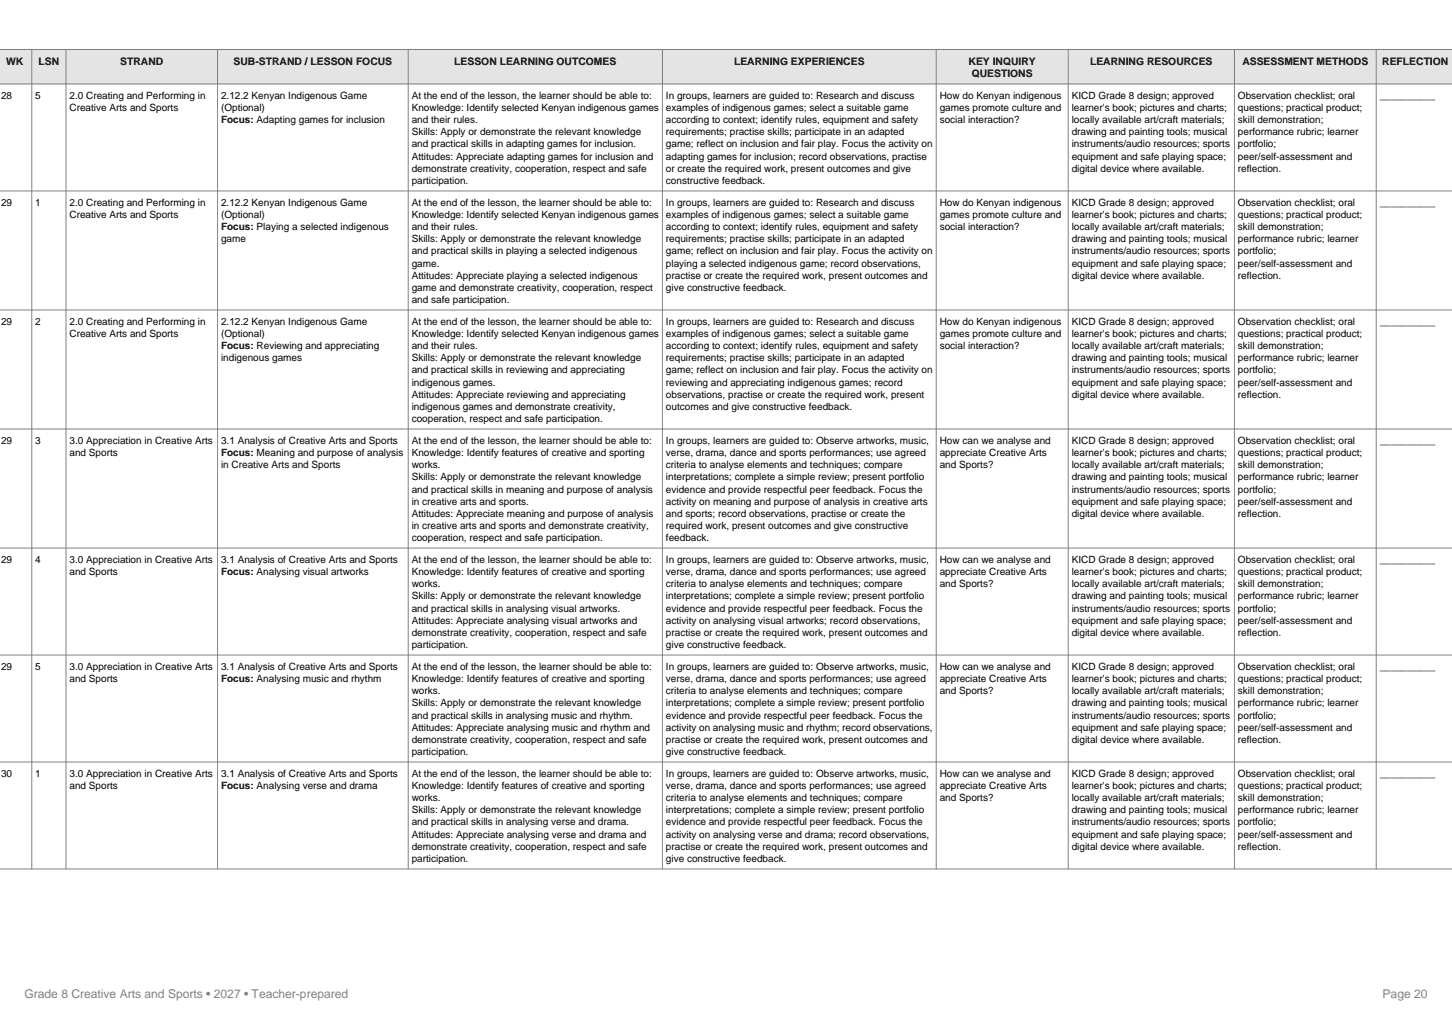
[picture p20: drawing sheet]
<svg xmlns="http://www.w3.org/2000/svg" width="297mm" height="210mm" viewBox="0 0 297 210" stroke-linecap="round" stroke-linejoin="round" font-family="sans-serif">
<defs><g id="words">
<g font-size="2.5" fill="#808080">
<text x="5" y="204">Grade 8 Creative Arts and Sports • 2027 • Teacher-prepared</text>
<text x="282.8" y="204">Page 20</text>
</g>
<g font-size="2.1">
<text x="1.2" y="13.3">WK</text>
<text x="7.9" y="13.3">LSN</text>
<text x="24.6" y="13.3">STRAND</text>
<text x="47.8" y="13.3">SUB-STRAND / LESSON FOCUS</text>
<text x="92.9" y="13.3">LESSON LEARNING OUTCOMES</text>
<text x="150.2" y="13.3">LEARNING EXPERIENCES</text>
<text x="198.1" y="13.3">KEY INQUIRY</text>
<text x="198.8" y="15.8">QUESTIONS</text>
<text x="223" y="13.3">LEARNING RESOURCES</text>
<text x="254.1" y="13.3">ASSESSMENT METHODS</text>
<text x="282.7" y="13.3">REFLECTION</text>
</g>
<g font-size="2">
<text x=".2" y="20.3">28</text>
<text x="7.2" y="20.3">5</text>
<text x="14.2" y="20.3">2.0 Creating and Performing in</text>
<text x="14.2" y="22.7">Creative Arts and Sports</text>
<text x="45.2" y="20.3">2.12.2 Kenyan Indigenous Game</text>
<text x="45.2" y="22.7">(Optional)</text>
<text x="84.2" y="20.3">At the end of the lesson, the learner should be able to:</text>
<text x="84.2" y="22.7">Knowledge: Identify selected Kenyan indigenous games</text>
<text x="136.2" y="20.3">In groups, learners are guided to: Research and discuss</text>
<text x="136.2" y="22.7">examples of indigenous games; select a suitable game</text>
<text x="192.2" y="20.3">How do Kenyan indigenous</text>
<text x="192.2" y="22.7">games promote culture and</text>
<text x="219.2" y="20.3">KICD Grade 8 design; approved</text>
<text x="219.2" y="22.7">learner's book; pictures and charts;</text>
<text x="253.2" y="20.3">Observation checklist; oral</text>
<text x="253.2" y="22.7">questions; practical product;</text>
<text x="282.2" y="20.3">__________</text>
<text x="45.2" y="25.2">Focus: Adapting games for inclusion</text>
<text x="84.2" y="25.2">and their rules.</text>
<text x="84.2" y="27.7">Skills: Apply or demonstrate the relevant knowledge</text>
<text x="136.2" y="25.2">according to context; identify rules, equipment and safety</text>
<text x="136.2" y="27.7">requirements; practise skills; participate in an adapted</text>
<text x="192.2" y="25.2">social interaction?</text>
<text x="219.2" y="25.2">locally available art/craft materials;</text>
<text x="219.2" y="27.7">drawing and painting tools; musical</text>
<text x="253.2" y="25.2">skill demonstration;</text>
<text x="253.2" y="27.7">performance rubric; learner</text>
<text x="84.2" y="30.2">and practical skills in adapting games for inclusion.</text>
<text x="84.2" y="32.6">Attitudes: Appreciate adapting games for inclusion and</text>
<text x="84.2" y="35.1">demonstrate creativity, cooperation, respect and safe</text>
<text x="136.2" y="30.2">game; reflect on inclusion and fair play. Focus the activity on</text>
<text x="136.2" y="32.6">adapting games for inclusion; record observations, practise</text>
<text x="136.2" y="35.1">or create the required work, present outcomes and give</text>
<text x="219.2" y="30.2">instruments/audio resources; sports</text>
<text x="219.2" y="32.6">equipment and safe playing space;</text>
<text x="219.2" y="35.1">digital device where available.</text>
<text x="253.2" y="30.2">portfolio;</text>
<text x="253.2" y="32.6">peer/self-assessment and</text>
<text x="253.2" y="35.1">reflection.</text>
<text x="84.2" y="37.6">participation.</text>
<text x="136.2" y="37.6">constructive feedback.</text>
<text x=".2" y="42.1">29</text>
<text x="7.2" y="42.1">1</text>
<text x="14.2" y="42.1">2.0 Creating and Performing in</text>
<text x="14.2" y="44.6">Creative Arts and Sports</text>
<text x="45.2" y="42.1">2.12.2 Kenyan Indigenous Game</text>
<text x="45.2" y="44.6">(Optional)</text>
<text x="45.2" y="47.1">Focus: Playing a selected indigenous</text>
<text x="84.2" y="42.1">At the end of the lesson, the learner should be able to:</text>
<text x="84.2" y="44.6">Knowledge: Identify selected Kenyan indigenous games</text>
<text x="84.2" y="47.1">and their rules.</text>
<text x="136.2" y="42.1">In groups, learners are guided to: Research and discuss</text>
<text x="136.2" y="44.6">examples of indigenous games; select a suitable game</text>
<text x="136.2" y="47.1">according to context; identify rules, equipment and safety</text>
<text x="192.2" y="42.1">How do Kenyan indigenous</text>
<text x="192.2" y="44.6">games promote culture and</text>
<text x="192.2" y="47.1">social interaction?</text>
<text x="219.2" y="42.1">KICD Grade 8 design; approved</text>
<text x="219.2" y="44.6">learner's book; pictures and charts;</text>
<text x="219.2" y="47.1">locally available art/craft materials;</text>
<text x="253.2" y="42.1">Observation checklist; oral</text>
<text x="253.2" y="44.6">questions; practical product;</text>
<text x="253.2" y="47.1">skill demonstration;</text>
<text x="282.2" y="42.1">__________</text>
<text x="45.2" y="49.6">game</text>
<text x="84.2" y="49.6">Skills: Apply or demonstrate the relevant knowledge</text>
<text x="84.2" y="52">and practical skills in playing a selected indigenous</text>
<text x="136.2" y="49.6">requirements; practise skills; participate in an adapted</text>
<text x="136.2" y="52">game; reflect on inclusion and fair play. Focus the activity on</text>
<text x="219.2" y="49.6">drawing and painting tools; musical</text>
<text x="219.2" y="52">instruments/audio resources; sports</text>
<text x="253.2" y="49.6">performance rubric; learner</text>
<text x="253.2" y="52">portfolio;</text>
<text x="84.2" y="54.5">game.</text>
<text x="84.2" y="57">Attitudes: Appreciate playing a selected indigenous</text>
<text x="84.2" y="59.4">game and demonstrate creativity, cooperation, respect</text>
<text x="136.2" y="54.5">playing a selected indigenous game; record observations,</text>
<text x="136.2" y="57">practise or create the required work, present outcomes and</text>
<text x="136.2" y="59.4">give constructive feedback.</text>
<text x="219.2" y="54.5">equipment and safe playing space;</text>
<text x="219.2" y="57">digital device where available.</text>
<text x="253.2" y="54.5">peer/self-assessment and</text>
<text x="253.2" y="57">reflection.</text>
<text x="84.2" y="61.9">and safe participation.</text>
<text x=".2" y="66.5">29</text>
<text x="7.2" y="66.5">2</text>
<text x="14.2" y="66.5">2.0 Creating and Performing in</text>
<text x="14.2" y="69">Creative Arts and Sports</text>
<text x="45.2" y="66.5">2.12.2 Kenyan Indigenous Game</text>
<text x="45.2" y="69">(Optional)</text>
<text x="45.2" y="71.4">Focus: Reviewing and appreciating</text>
<text x="84.2" y="66.5">At the end of the lesson, the learner should be able to:</text>
<text x="84.2" y="69">Knowledge: Identify selected Kenyan indigenous games</text>
<text x="84.2" y="71.4">and their rules.</text>
<text x="136.2" y="66.5">In groups, learners are guided to: Research and discuss</text>
<text x="136.2" y="69">examples of indigenous games; select a suitable game</text>
<text x="136.2" y="71.4">according to context; identify rules, equipment and safety</text>
<text x="192.2" y="66.5">How do Kenyan indigenous</text>
<text x="192.2" y="69">games promote culture and</text>
<text x="192.2" y="71.4">social interaction?</text>
<text x="219.2" y="66.5">KICD Grade 8 design; approved</text>
<text x="219.2" y="69">learner's book; pictures and charts;</text>
<text x="219.2" y="71.4">locally available art/craft materials;</text>
<text x="253.2" y="66.5">Observation checklist; oral</text>
<text x="253.2" y="69">questions; practical product;</text>
<text x="253.2" y="71.4">skill demonstration;</text>
<text x="282.2" y="66.5">__________</text>
<text x="45.2" y="73.9">indigenous games</text>
<text x="84.2" y="73.9">Skills: Apply or demonstrate the relevant knowledge</text>
<text x="84.2" y="76.4">and practical skills in reviewing and appreciating</text>
<text x="136.2" y="73.9">requirements; practise skills; participate in an adapted</text>
<text x="136.2" y="76.4">game; reflect on inclusion and fair play. Focus the activity on</text>
<text x="219.2" y="73.9">drawing and painting tools; musical</text>
<text x="219.2" y="76.4">instruments/audio resources; sports</text>
<text x="253.2" y="73.9">performance rubric; learner</text>
<text x="253.2" y="76.4">portfolio;</text>
<text x="84.2" y="78.8">indigenous games.</text>
<text x="84.2" y="81.3">Attitudes: Appreciate reviewing and appreciating</text>
<text x="84.2" y="83.8">indigenous games and demonstrate creativity,</text>
<text x="136.2" y="78.8">reviewing and appreciating indigenous games; record</text>
<text x="136.2" y="81.3">observations, practise or create the required work, present</text>
<text x="136.2" y="83.8">outcomes and give constructive feedback.</text>
<text x="219.2" y="78.8">equipment and safe playing space;</text>
<text x="219.2" y="81.3">digital device where available.</text>
<text x="253.2" y="78.8">peer/self-assessment and</text>
<text x="253.2" y="81.3">reflection.</text>
<text x="84.2" y="86.2">cooperation, respect and safe participation.</text>
<text x=".2" y="90.8">29</text>
<text x="7.2" y="90.8">3</text>
<text x="14.2" y="90.8">3.0 Appreciation in Creative Arts</text>
<text x="14.2" y="93.3">and Sports</text>
<text x="45.2" y="90.8">3.1 Analysis of Creative Arts and Sports</text>
<text x="45.2" y="93.3">Focus: Meaning and purpose of analysis</text>
<text x="45.2" y="95.8">in Creative Arts and Sports</text>
<text x="84.2" y="90.8">At the end of the lesson, the learner should be able to:</text>
<text x="84.2" y="93.3">Knowledge: Identify features of creative and sporting</text>
<text x="84.2" y="95.8">works.</text>
<text x="136.2" y="90.8">In groups, learners are guided to: Observe artworks, music,</text>
<text x="136.2" y="93.3">verse, drama, dance and sports performances; use agreed</text>
<text x="136.2" y="95.8">criteria to analyse elements and techniques; compare</text>
<text x="192.2" y="90.8">How can we analyse and</text>
<text x="192.2" y="93.3">appreciate Creative Arts</text>
<text x="192.2" y="95.8">and Sports?</text>
<text x="219.2" y="90.8">KICD Grade 8 design; approved</text>
<text x="219.2" y="93.3">learner's book; pictures and charts;</text>
<text x="219.2" y="95.8">locally available art/craft materials;</text>
<text x="253.2" y="90.8">Observation checklist; oral</text>
<text x="253.2" y="93.3">questions; practical product;</text>
<text x="253.2" y="95.8">skill demonstration;</text>
<text x="282.2" y="90.8">__________</text>
<text x="84.2" y="98.2">Skills: Apply or demonstrate the relevant knowledge</text>
<text x="84.2" y="100.7">and practical skills in meaning and purpose of analysis</text>
<text x="136.2" y="98.2">interpretations; complete a simple review; present portfolio</text>
<text x="136.2" y="100.7">evidence and provide respectful peer feedback. Focus the</text>
<text x="219.2" y="98.2">drawing and painting tools; musical</text>
<text x="219.2" y="100.7">instruments/audio resources; sports</text>
<text x="253.2" y="98.2">performance rubric; learner</text>
<text x="253.2" y="100.7">portfolio;</text>
<text x="84.2" y="103.2">in creative arts and sports.</text>
<text x="84.2" y="105.6">Attitudes: Appreciate meaning and purpose of analysis</text>
<text x="136.2" y="103.2">activity on meaning and purpose of analysis in creative arts</text>
<text x="136.2" y="105.6">and sports; record observations, practise or create the</text>
<text x="219.2" y="103.2">equipment and safe playing space;</text>
<text x="219.2" y="105.6">digital device where available.</text>
<text x="253.2" y="103.2">peer/self-assessment and</text>
<text x="253.2" y="105.6">reflection.</text>
<text x="84.2" y="108.1">in creative arts and sports and demonstrate creativity,</text>
<text x="84.2" y="110.6">cooperation, respect and safe participation.</text>
<text x="136.2" y="108.1">required work, present outcomes and give constructive</text>
<text x="136.2" y="110.6">feedback.</text>
<text x=".2" y="115.2">29</text>
<text x="7.2" y="115.2">4</text>
<text x="14.2" y="115.2">3.0 Appreciation in Creative Arts</text>
<text x="14.2" y="117.6">and Sports</text>
<text x="45.2" y="115.2">3.1 Analysis of Creative Arts and Sports</text>
<text x="45.2" y="117.6">Focus: Analysing visual artworks</text>
<text x="84.2" y="115.2">At the end of the lesson, the learner should be able to:</text>
<text x="84.2" y="117.6">Knowledge: Identify features of creative and sporting</text>
<text x="136.2" y="115.2">In groups, learners are guided to: Observe artworks, music,</text>
<text x="136.2" y="117.6">verse, drama, dance and sports performances; use agreed</text>
<text x="192.2" y="115.2">How can we analyse and</text>
<text x="192.2" y="117.6">appreciate Creative Arts</text>
<text x="219.2" y="115.2">KICD Grade 8 design; approved</text>
<text x="219.2" y="117.6">learner's book; pictures and charts;</text>
<text x="253.2" y="115.2">Observation checklist; oral</text>
<text x="253.2" y="117.6">questions; practical product;</text>
<text x="282.2" y="115.2">__________</text>
<text x="84.2" y="120.1">works.</text>
<text x="84.2" y="122.6">Skills: Apply or demonstrate the relevant knowledge</text>
<text x="84.2" y="125.1">and practical skills in analysing visual artworks.</text>
<text x="136.2" y="120.1">criteria to analyse elements and techniques; compare</text>
<text x="136.2" y="122.6">interpretations; complete a simple review; present portfolio</text>
<text x="136.2" y="125.1">evidence and provide respectful peer feedback. Focus the</text>
<text x="192.2" y="120.1">and Sports?</text>
<text x="219.2" y="120.1">locally available art/craft materials;</text>
<text x="219.2" y="122.6">drawing and painting tools; musical</text>
<text x="219.2" y="125.1">instruments/audio resources; sports</text>
<text x="253.2" y="120.1">skill demonstration;</text>
<text x="253.2" y="122.6">performance rubric; learner</text>
<text x="253.2" y="125.1">portfolio;</text>
<text x="84.2" y="127.5">Attitudes: Appreciate analysing visual artworks and</text>
<text x="84.2" y="130">demonstrate creativity, cooperation, respect and safe</text>
<text x="136.2" y="127.5">activity on analysing visual artworks; record observations,</text>
<text x="136.2" y="130">practise or create the required work, present outcomes and</text>
<text x="219.2" y="127.5">equipment and safe playing space;</text>
<text x="219.2" y="130">digital device where available.</text>
<text x="253.2" y="127.5">peer/self-assessment and</text>
<text x="253.2" y="130">reflection.</text>
<text x=".2" y="137">29</text>
<text x="7.2" y="137">5</text>
<text x="14.2" y="137">3.0 Appreciation in Creative Arts</text>
<text x="45.2" y="137">3.1 Analysis of Creative Arts and Sports</text>
<text x="84.2" y="132.5">participation.</text>
<text x="84.2" y="137">At the end of the lesson, the learner should be able to:</text>
<text x="136.2" y="132.5">give constructive feedback.</text>
<text x="136.2" y="137">In groups, learners are guided to: Observe artworks, music,</text>
<text x="192.2" y="137">How can we analyse and</text>
<text x="219.2" y="137">KICD Grade 8 design; approved</text>
<text x="253.2" y="137">Observation checklist; oral</text>
<text x="282.2" y="137">__________</text>
<text x="14.2" y="139.5">and Sports</text>
<text x="45.2" y="139.5">Focus: Analysing music and rhythm</text>
<text x="84.2" y="139.5">Knowledge: Identify features of creative and sporting</text>
<text x="84.2" y="142">works.</text>
<text x="136.2" y="139.5">verse, drama, dance and sports performances; use agreed</text>
<text x="136.2" y="142">criteria to analyse elements and techniques; compare</text>
<text x="192.2" y="139.5">appreciate Creative Arts</text>
<text x="192.2" y="142">and Sports?</text>
<text x="219.2" y="139.5">learner's book; pictures and charts;</text>
<text x="219.2" y="142">locally available art/craft materials;</text>
<text x="253.2" y="139.5">questions; practical product;</text>
<text x="253.2" y="142">skill demonstration;</text>
<text x="84.2" y="144.5">Skills: Apply or demonstrate the relevant knowledge</text>
<text x="84.2" y="146.9">and practical skills in analysing music and rhythm.</text>
<text x="84.2" y="149.4">Attitudes: Appreciate analysing music and rhythm and</text>
<text x="136.2" y="144.5">interpretations; complete a simple review; present portfolio</text>
<text x="136.2" y="146.9">evidence and provide respectful peer feedback. Focus the</text>
<text x="136.2" y="149.4">activity on analysing music and rhythm; record observations,</text>
<text x="219.2" y="144.5">drawing and painting tools; musical</text>
<text x="219.2" y="146.9">instruments/audio resources; sports</text>
<text x="219.2" y="149.4">equipment and safe playing space;</text>
<text x="253.2" y="144.5">performance rubric; learner</text>
<text x="253.2" y="146.9">portfolio;</text>
<text x="253.2" y="149.4">peer/self-assessment and</text>
<text x="84.2" y="151.9">demonstrate creativity, cooperation, respect and safe</text>
<text x="84.2" y="154.3">participation.</text>
<text x="136.2" y="151.9">practise or create the required work, present outcomes and</text>
<text x="136.2" y="154.3">give constructive feedback.</text>
<text x="219.2" y="151.9">digital device where available.</text>
<text x="253.2" y="151.9">reflection.</text>
<text x=".2" y="158.9">30</text>
<text x="7.2" y="158.9">1</text>
<text x="14.2" y="158.9">3.0 Appreciation in Creative Arts</text>
<text x="14.2" y="161.4">and Sports</text>
<text x="45.2" y="158.9">3.1 Analysis of Creative Arts and Sports</text>
<text x="45.2" y="161.4">Focus: Analysing verse and drama</text>
<text x="84.2" y="158.9">At the end of the lesson, the learner should be able to:</text>
<text x="84.2" y="161.4">Knowledge: Identify features of creative and sporting</text>
<text x="136.2" y="158.9">In groups, learners are guided to: Observe artworks, music,</text>
<text x="136.2" y="161.4">verse, drama, dance and sports performances; use agreed</text>
<text x="192.2" y="158.9">How can we analyse and</text>
<text x="192.2" y="161.4">appreciate Creative Arts</text>
<text x="219.2" y="158.9">KICD Grade 8 design; approved</text>
<text x="219.2" y="161.4">learner's book; pictures and charts;</text>
<text x="253.2" y="158.9">Observation checklist; oral</text>
<text x="253.2" y="161.4">questions; practical product;</text>
<text x="282.2" y="158.9">__________</text>
<text x="84.2" y="163.9">works.</text>
<text x="84.2" y="166.3">Skills: Apply or demonstrate the relevant knowledge</text>
<text x="136.2" y="163.9">criteria to analyse elements and techniques; compare</text>
<text x="136.2" y="166.3">interpretations; complete a simple review; present portfolio</text>
<text x="192.2" y="163.9">and Sports?</text>
<text x="219.2" y="163.9">locally available art/craft materials;</text>
<text x="219.2" y="166.3">drawing and painting tools; musical</text>
<text x="253.2" y="163.9">skill demonstration;</text>
<text x="253.2" y="166.3">performance rubric; learner</text>
<text x="84.2" y="168.8">and practical skills in analysing verse and drama.</text>
<text x="84.2" y="171.3">Attitudes: Appreciate analysing verse and drama and</text>
<text x="84.2" y="173.7">demonstrate creativity, cooperation, respect and safe</text>
<text x="136.2" y="168.8">evidence and provide respectful peer feedback. Focus the</text>
<text x="136.2" y="171.3">activity on analysing verse and drama; record observations,</text>
<text x="136.2" y="173.7">practise or create the required work, present outcomes and</text>
<text x="219.2" y="168.8">instruments/audio resources; sports</text>
<text x="219.2" y="171.3">equipment and safe playing space;</text>
<text x="219.2" y="173.7">digital device where available.</text>
<text x="253.2" y="168.8">portfolio;</text>
<text x="253.2" y="171.3">peer/self-assessment and</text>
<text x="253.2" y="173.7">reflection.</text>
<text x="84.2" y="176.2">participation.</text>
<text x="136.2" y="176.2">give constructive feedback.</text>
</g>
</g></defs>
<path d="M-.1 10.1h297.2v7.1h-297.2z" fill-rule="evenodd" fill="#dce6f1"/>
<g fill="none" stroke="#808080" stroke-width=".2">
<path d="M0 10.1h297.1M0 17.2h297.1M6.5 10.1v167.6M13.5 10.1v167.6M44.5 10.1v167.6M83.5 10.1v167.6M135.5 10.1v167.6M191.5 10.1v167.6M218.5 10.1v167.6M252.5 10.1v167.6M281.5 10.1v167.6M0 39h297.1"/>
<path d="M0 63.4h297.1M0 87.7h297.1M0 112.1h297.1M0 133.9h297.1M0 155.8h297.1M0 177.7h297.1"/>
</g>
<use href="#words"/>
</svg>
